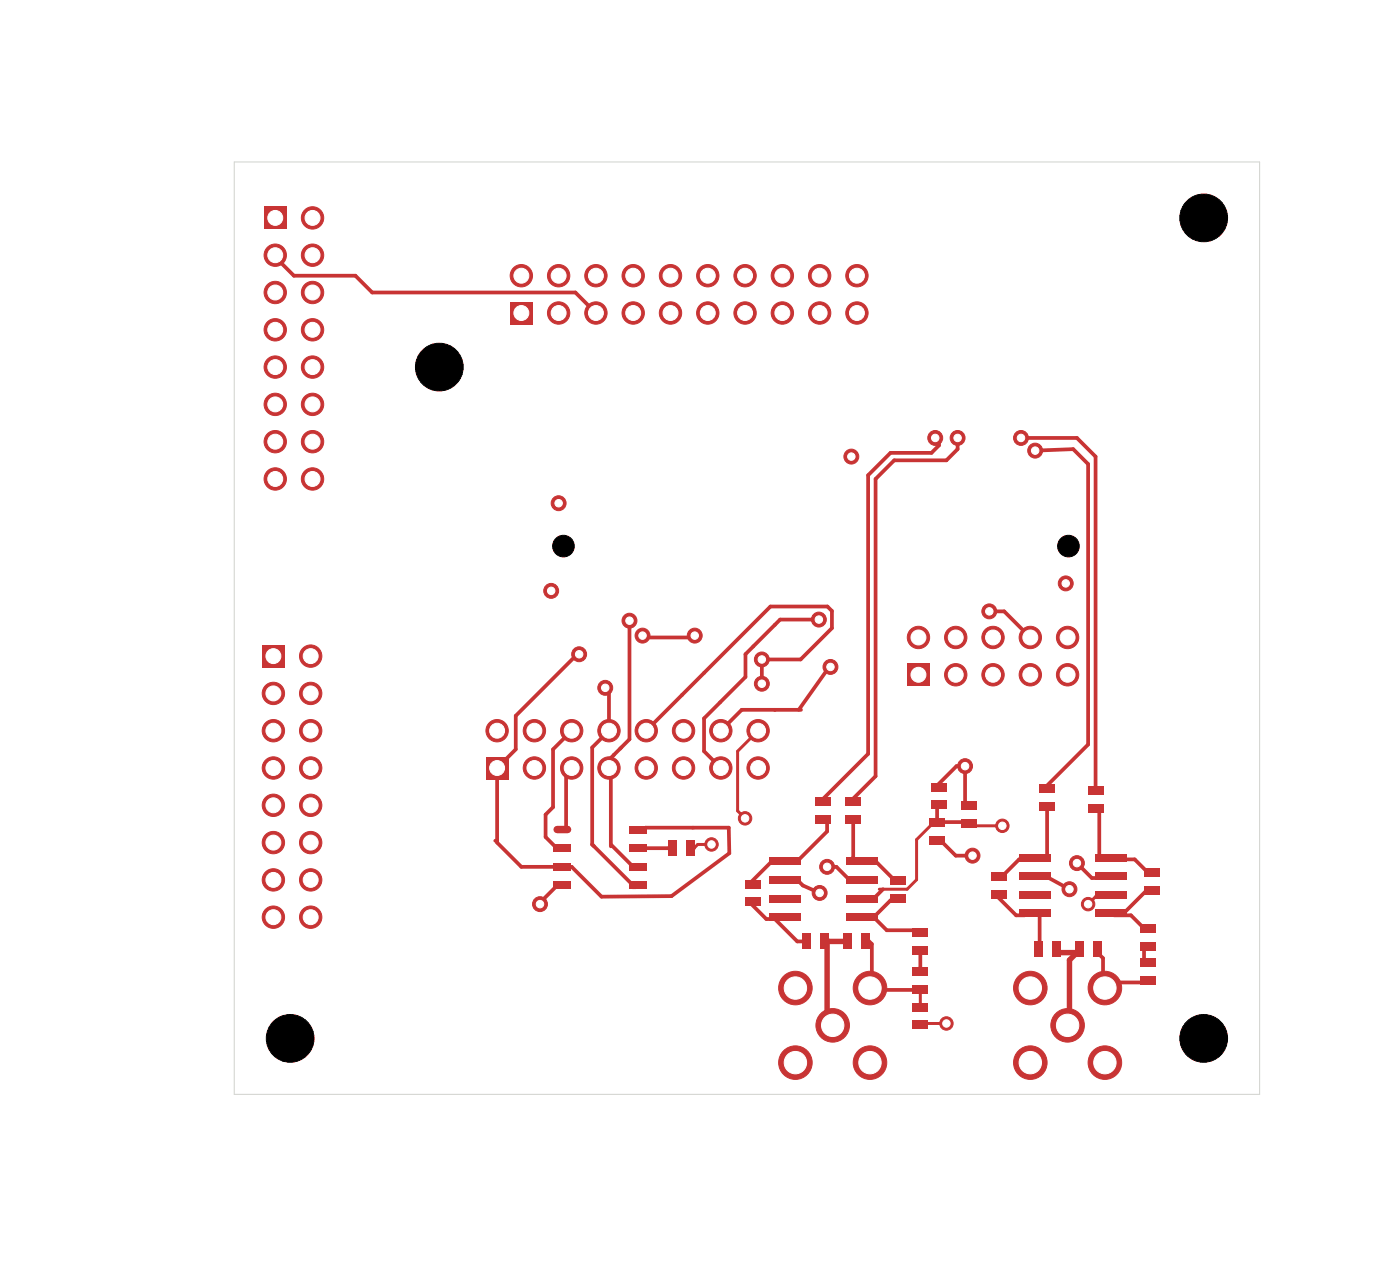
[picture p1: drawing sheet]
<svg xmlns="http://www.w3.org/2000/svg" width="70mm" height="63mm" viewBox="0 0 70 63" stroke-linecap="round" stroke-linejoin="round" font-family="sans-serif">
<g fill="#c83434">
<path d="M40.9 46.6h.5v.8h-.5z"/>
<path d="M40 46.6h.5v.8h-.5z"/>
<path d="M56.9 48.7h.8v.4h-.8z"/>
<path d="M56.9 47.8h.8v.4h-.8z"/>
<path d="M24.2 37.8h1.2v1.1h-1.2z"/>
</g>
<g fill="#c83434" stroke="#c83434" stroke-width=".05">
<circle cx="24.8" cy="36.4" r=".56"/>
<circle cx="26.7" cy="38.3" r=".56"/>
<circle cx="26.7" cy="36.4" r=".56"/>
<circle cx="28.5" cy="38.3" r=".56"/>
<circle cx="28.5" cy="36.4" r=".56"/>
<circle cx="30.4" cy="38.3" r=".56"/>
<circle cx="30.4" cy="36.4" r=".56"/>
<circle cx="32.2" cy="38.3" r=".56"/>
<circle cx="32.2" cy="36.4" r=".56"/>
<circle cx="34.1" cy="38.3" r=".56"/>
<circle cx="34.1" cy="36.4" r=".56"/>
<circle cx="36" cy="38.3" r=".56"/>
<circle cx="36" cy="36.4" r=".56"/>
<circle cx="37.8" cy="38.3" r=".56"/>
<circle cx="37.8" cy="36.4" r=".56"/>
</g>
<g fill="#c83434">
<path d="M45.5 47.2h.8v.4h-.8z"/>
<path d="M45.5 46.3h.8v.4h-.8z"/>
<path d="M44.4 44.6h.8v.4h-.8z"/>
<path d="M44.4 43.7h.8v.4h-.8z"/>
<path d="M47.9 40.9h.8v.4h-.8z"/>
<path d="M47.9 40h.8v.4h-.8z"/>
<path d="M34.2 41.9h.5v.8h-.5z"/>
<path d="M33.3 41.9h.5v.8h-.5z"/>
<path d="M45.5 50.9h.8v.5h-.8z"/>
<path d="M45.5 50h.8v.5h-.8z"/>
<path d="M40.7 40.7h.8v.4h-.8z"/>
<path d="M40.7 39.8h.8v.4h-.8z"/>
<path d="M54.7 45.4h1.5v.4h-1.5z"/>
<path d="M54.7 44.4h1.5v.4h-1.5z"/>
<path d="M54.7 43.5h1.5v.4h-1.5z"/>
<path d="M54.7 42.6h1.5v.4h-1.5z"/>
<path d="M50.8 42.6h1.6v.4h-1.6z"/>
<path d="M50.8 43.5h1.6v.4h-1.6z"/>
<path d="M50.8 44.4h1.6v.4h-1.6z"/>
<path d="M50.8 45.4h1.6v.4h-1.6z"/>
<path d="M45.3 33.1h1.1v1.1h-1.1z"/>
</g>
<g fill="#c83434" stroke="#c83434" stroke-width=".05">
<circle cx="45.8" cy="31.8" r=".56"/>
<circle cx="47.7" cy="33.7" r=".56"/>
<circle cx="47.7" cy="31.8" r=".56"/>
<circle cx="49.5" cy="33.7" r=".56"/>
<circle cx="49.5" cy="31.8" r=".56"/>
<circle cx="51.4" cy="33.7" r=".56"/>
<circle cx="51.4" cy="31.8" r=".56"/>
<circle cx="53.3" cy="33.7" r=".56"/>
<circle cx="53.3" cy="31.8" r=".56"/>
</g>
<path d="M27.8 41.4h.5" fill="none" stroke="#c83434" stroke-width=".37"/>
<g fill="#c83434">
<path d="M27.6 42.1h.9v.4h-.9z"/>
<path d="M27.6 43.1h.9v.3h-.9z"/>
<path d="M27.6 44h.9v.4h-.9z"/>
<path d="M31.4 44h.9v.4h-.9z"/>
<path d="M31.4 43.1h.9v.3h-.9z"/>
<path d="M31.4 42.1h.9v.4h-.9z"/>
<path d="M31.4 41.2h.9v.4h-.9z"/>
<path d="M53.6 46.9h.5v.8h-.5z"/>
<path d="M54.5 46.9h.5v.8h-.5z"/>
<path d="M54.3 40.1h.8v.5h-.8z"/>
<path d="M54.3 39.2h.8v.5h-.8z"/>
<path d="M46.5 39.9h.7v.5h-.7z"/>
<path d="M46.5 39h.7v.5h-.7z"/>
<path d="M57.1 44.2h.7v.5h-.7z"/>
<path d="M57.1 43.3h.7v.5h-.7z"/>
<path d="M42.2 40.7h.8v.4h-.8z"/>
<path d="M42.2 39.8h.8v.4h-.8z"/>
<path d="M52.5 46.9h.4v.8h-.4z"/>
<path d="M51.6 46.9h.4v.8h-.4z"/>
<path d="M51.9 40h.7v.5h-.7z"/>
<path d="M51.9 39.1h.7v.5h-.7z"/>
<path d="M42.1 46.6h.4v.8h-.4z"/>
<path d="M43 46.6h.4v.8h-.4z"/>
<path d="M37.2 44.8h.7v.4h-.7z"/>
<path d="M37.2 43.9h.7v.4h-.7z"/>
<path d="M49.4 44.4h.8v.4h-.8z"/>
<path d="M49.4 43.5h.8v.4h-.8z"/>
</g>
<g fill="#c83434" stroke="#c83434" stroke-width=".05">
<circle cx="41.5" cy="51.1" r=".84"/>
<circle cx="39.7" cy="49.3" r=".84"/>
<circle cx="43.4" cy="49.3" r=".84"/>
<circle cx="39.7" cy="53" r=".84"/>
<circle cx="43.4" cy="53" r=".84"/>
</g>
<path d="M25.5 15.1h1.1v1.1h-1.1z" fill="#c83434"/>
<g fill="#c83434" stroke="#c83434" stroke-width=".05">
<circle cx="26" cy="13.8" r=".56"/>
<circle cx="27.9" cy="15.6" r=".56"/>
<circle cx="27.9" cy="13.8" r=".56"/>
<circle cx="29.7" cy="15.6" r=".56"/>
<circle cx="29.7" cy="13.8" r=".56"/>
<circle cx="31.6" cy="15.6" r=".56"/>
<circle cx="31.6" cy="13.8" r=".56"/>
<circle cx="33.5" cy="15.6" r=".56"/>
<circle cx="33.5" cy="13.8" r=".56"/>
<circle cx="35.3" cy="15.6" r=".56"/>
<circle cx="35.3" cy="13.8" r=".56"/>
<circle cx="37.2" cy="15.6" r=".56"/>
<circle cx="37.2" cy="13.8" r=".56"/>
<circle cx="39" cy="15.6" r=".56"/>
<circle cx="39" cy="13.8" r=".56"/>
<circle cx="40.9" cy="15.6" r=".56"/>
<circle cx="40.9" cy="13.8" r=".56"/>
<circle cx="42.8" cy="15.6" r=".56"/>
<circle cx="42.8" cy="13.8" r=".56"/>
</g>
<g fill="#c83434">
<path d="M46.4 41.7h.7v.4h-.7z"/>
<path d="M46.4 40.8h.7v.4h-.7z"/>
<path d="M13.2 10.3h1.1v1.1h-1.1z"/>
</g>
<g fill="#c83434" stroke="#c83434" stroke-width=".05">
<circle cx="15.6" cy="10.9" r=".56"/>
<circle cx="13.7" cy="12.7" r=".56"/>
<circle cx="15.6" cy="12.7" r=".56"/>
<circle cx="13.7" cy="14.6" r=".56"/>
<circle cx="15.6" cy="14.6" r=".56"/>
<circle cx="13.7" cy="16.5" r=".56"/>
<circle cx="15.6" cy="16.5" r=".56"/>
<circle cx="13.7" cy="18.3" r=".56"/>
<circle cx="15.6" cy="18.3" r=".56"/>
<circle cx="13.7" cy="20.2" r=".56"/>
<circle cx="15.6" cy="20.2" r=".56"/>
<circle cx="13.7" cy="22" r=".56"/>
<circle cx="15.6" cy="22" r=".56"/>
<circle cx="13.7" cy="23.9" r=".56"/>
<circle cx="15.6" cy="23.9" r=".56"/>
</g>
<g fill="#c83434">
<path d="M56.9 47h.8v.4h-.8z"/>
<path d="M56.9 46.1h.8v.5h-.8z"/>
<path d="M45.5 49.1h.8v.5h-.8z"/>
<path d="M45.5 48.2h.8v.5h-.8z"/>
<path d="M42.2 45.6h1.6v.3h-1.6z"/>
<path d="M42.2 44.6h1.6v.4h-1.6z"/>
<path d="M42.2 43.7h1.6v.4h-1.6z"/>
<path d="M42.2 42.8h1.6v.3h-1.6z"/>
<path d="M38.4 42.8h1.6v.3h-1.6z"/>
<path d="M38.4 43.7h1.6v.4h-1.6z"/>
<path d="M38.4 44.6h1.6v.4h-1.6z"/>
<path d="M38.4 45.6h1.6v.3h-1.6z"/>
<path d="M13.1 32.2h1.1v1.1h-1.1z"/>
</g>
<g fill="#c83434" stroke="#c83434" stroke-width=".05">
<circle cx="15.5" cy="32.7" r=".56"/>
<circle cx="13.6" cy="34.6" r=".56"/>
<circle cx="15.5" cy="34.6" r=".56"/>
<circle cx="13.6" cy="36.4" r=".56"/>
<circle cx="15.5" cy="36.4" r=".56"/>
<circle cx="13.6" cy="38.3" r=".56"/>
<circle cx="15.5" cy="38.3" r=".56"/>
<circle cx="13.6" cy="40.2" r=".56"/>
<circle cx="15.5" cy="40.2" r=".56"/>
<circle cx="13.6" cy="42" r=".56"/>
<circle cx="15.5" cy="42" r=".56"/>
<circle cx="13.6" cy="43.9" r=".56"/>
<circle cx="15.5" cy="43.9" r=".56"/>
<circle cx="13.6" cy="45.8" r=".56"/>
<circle cx="15.5" cy="45.8" r=".56"/>
<circle cx="53.3" cy="51.1" r=".84"/>
<circle cx="51.4" cy="49.3" r=".84"/>
<circle cx="55.1" cy="49.3" r=".84"/>
<circle cx="51.4" cy="53" r=".84"/>
<circle cx="55.1" cy="53" r=".84"/>
<circle cx="48.1" cy="38.2" r=".37"/>
<circle cx="53.2" cy="29.1" r=".37"/>
<circle cx="53.4" cy="44.4" r=".37"/>
<circle cx="40.9" cy="44.5" r=".37"/>
<circle cx="28.9" cy="32.6" r=".37"/>
<circle cx="27.9" cy="25.1" r=".37"/>
<circle cx="35.5" cy="42.1" r=".33"/>
<circle cx="26.9" cy="45.1" r=".37"/>
<circle cx="37.2" cy="40.8" r=".33"/>
<circle cx="42.5" cy="22.8" r=".37"/>
<circle cx="27.5" cy="29.5" r=".37"/>
<circle cx="34.7" cy="31.7" r=".37"/>
<circle cx="32.1" cy="31.7" r=".37"/>
<circle cx="31.4" cy="31" r=".37"/>
<circle cx="30.2" cy="34.3" r=".37"/>
<circle cx="38" cy="34.1" r=".37"/>
<circle cx="38" cy="32.9" r=".37"/>
<circle cx="40.9" cy="30.9" r=".37"/>
<circle cx="41.4" cy="33.3" r=".37"/>
<circle cx="50" cy="41.2" r=".33"/>
<circle cx="54.3" cy="45.1" r=".33"/>
<circle cx="41.3" cy="43.2" r=".37"/>
<circle cx="48.5" cy="42.7" r=".37"/>
<circle cx="53.7" cy="43.1" r=".37"/>
<circle cx="47.2" cy="51.1" r=".33"/>
<circle cx="46.7" cy="21.8" r=".37"/>
<circle cx="49.4" cy="30.5" r=".37"/>
<circle cx="50.9" cy="21.8" r=".37"/>
<circle cx="47.8" cy="21.8" r=".37"/>
<circle cx="51.6" cy="22.5" r=".37"/>
</g>
<path d="M41.2 46.8l.1 .2h1M41.3 47v3.9l.2 .3M52.7 47.5h1l-.3 .4v3" fill="none" stroke="#c83434" stroke-width=".27"/>
<g fill="none" stroke="#c83434" stroke-width=".19">
<path d="M13.8 12.9l.9 .9h3l.9 .8h10.1l1 1M28.5 38.3l-.3 .3v2.8l.1-.1M28.5 36.4l-.9 1v2.9l-.4 .3v1.2l.6 .5M28.9 32.6h-.1l-3.1 3.1v1.7l-.9 .9v3.7l1.2 1.2h1.9M30.4 36.4l-.9 .9v4.8l2.2 2.2M30.4 34.3v2.2M31.4 31v5.9l-1 1v.4l.1 .1v3.8M32 31.7l.2 .1M32.1 31.8h2.7M38 34.1v-1.2h1.9l1.6-1.6v-.8l-.2-.2h-2.9l-6.2 6.1M38.7 35.4h.1M40 35.4h-3l-1 1"/>
<path d="M40.9 30.9h.1M40.9 30.9h-2l-1.7 1.7v1.2l-2.1 2v1.7l.9 .8M41.4 33.3l-1.5 2.1M46.8 22v.2l-.3 .4h-2.1l-1.1 1.1v13.9l-2.4 2.4M47.8 21.8v.6l-.6 .6h-2.6l-.9 .9v14.8l-1.3 1.3M48 38.2h-.3l-1 1.1M48.1 38.2l.1 2M49.4 30.5h.7l1.3 1.3M50.9 21.8h2.8l1 1v16.5l-.2 .1M51.6 22.5l1.9-.1 .8 .7v14l-2.2 2.3M24.7 41.9h.1M27.8 44.2l-.9 .9"/>
<path d="M28.3 41.3v.1M30.5 42.1l1.2 1.2M31.6 44.2v.1M31.7 43.2l-.1 .1M32.1 41.4l.1-.1h4.2v1.3l-2.9 2.1h-3.5l-1.5-1.5h-.5M32.1 42.3h1.3l.2 .1M34.5 42.1l.1 .2M37.4 45l.8 .8h.6M38.6 45.8l1.2 1.2h.5M38.7 42.9l-1.3 1.2M39.8 43.9l.3 .3 .8 .3M41.3 43.2h.4l.7 .7"/>
<path d="M41.3 41v.5l-1.5 1.5M42.6 40.9v1.9l-.2 .2M43.2 46.8l.3 .3v2.1M43.4 49.3l.1 .1h2.2M43.5 43.1h.3l.8 .8M44.1 44.4l-.5 .4M45 44.9h-.6l-.8 .9 .6 .6h1.7M45.9 47.4v.9l-.1 .1M46.7 40.2h.1v.8h1.7M46.9 41.9l.8 .8h.6M49.7 44.6l1 1.1h.4M51.3 42.9h-.5l-.8 .8"/>
<path d="M51.9 45.7v1.4l-.1 .1M52.2 43.7l1.2 .7M52.2 40.2v2.6M53.7 43.1l.8 .7h.7M54.7 47.5l.3 .3v1.2h2.3M54.8 40.3v2.5M55.6 42.9h1l.7 .6M55.6 45.7h.8l.7 .6M57.1 47.3v.7M57.5 44.4h-.3l-1.1 1.2"/>
</g>
<path d="M37.7 36.5l-.9 1v2.9l.4 .4M35.5 42.1h-.7l-.3 .4M45.9 49.4v.7l-.1 .1M46.6 41l-.9 .9v2l-.4 .5h-1.4M47.2 51.1h-1.4M48.5 41.1l.1 .1h1.4M55 44.7h-.3l-.4 .4" fill="none" stroke="#c83434" stroke-width=".15"/>
<path d="M11.7 8.1h51.1v46.5h-51.1z" fill="none" stroke="#d0d2cd" stroke-width=".05"/>
<g fill="#fff" stroke="#fff" stroke-width=".05">
<circle cx="48.1" cy="38.2" r=".19"/>
<circle cx="53.2" cy="29.1" r=".19"/>
<circle cx="53.4" cy="44.4" r=".19"/>
<circle cx="40.9" cy="44.5" r=".19"/>
<circle cx="28.9" cy="32.6" r=".19"/>
<circle cx="27.9" cy="25.1" r=".19"/>
<circle cx="35.5" cy="42.1" r=".19"/>
<circle cx="26.9" cy="45.1" r=".19"/>
<circle cx="37.2" cy="40.8" r=".19"/>
<circle cx="42.5" cy="22.8" r=".19"/>
<circle cx="27.5" cy="29.5" r=".19"/>
<circle cx="34.7" cy="31.7" r=".19"/>
<circle cx="32.1" cy="31.7" r=".19"/>
<circle cx="31.4" cy="31" r=".19"/>
<circle cx="30.2" cy="34.3" r=".19"/>
<circle cx="38" cy="34.1" r=".19"/>
<circle cx="38" cy="32.9" r=".19"/>
<circle cx="40.9" cy="30.9" r=".19"/>
<circle cx="41.4" cy="33.3" r=".19"/>
<circle cx="50" cy="41.2" r=".19"/>
<circle cx="54.3" cy="45.1" r=".19"/>
<circle cx="41.3" cy="43.2" r=".19"/>
<circle cx="48.5" cy="42.7" r=".19"/>
<circle cx="53.7" cy="43.1" r=".19"/>
<circle cx="47.2" cy="51.1" r=".19"/>
<circle cx="46.7" cy="21.8" r=".19"/>
<circle cx="49.4" cy="30.5" r=".19"/>
<circle cx="50.9" cy="21.8" r=".19"/>
<circle cx="47.8" cy="21.8" r=".19"/>
<circle cx="51.6" cy="22.5" r=".19"/>
<circle cx="24.8" cy="38.3" r=".37"/>
<circle cx="24.8" cy="36.4" r=".37"/>
<circle cx="26.7" cy="38.3" r=".37"/>
<circle cx="26.7" cy="36.4" r=".37"/>
<circle cx="28.5" cy="38.3" r=".37"/>
<circle cx="28.5" cy="36.4" r=".37"/>
<circle cx="30.4" cy="38.3" r=".37"/>
<circle cx="30.4" cy="36.4" r=".37"/>
<circle cx="32.2" cy="38.3" r=".37"/>
<circle cx="32.2" cy="36.4" r=".37"/>
<circle cx="34.1" cy="38.3" r=".37"/>
<circle cx="34.1" cy="36.4" r=".37"/>
<circle cx="36" cy="38.3" r=".37"/>
<circle cx="36" cy="36.4" r=".37"/>
<circle cx="37.8" cy="38.3" r=".37"/>
<circle cx="37.8" cy="36.4" r=".37"/>
<circle cx="45.8" cy="33.7" r=".37"/>
<circle cx="45.8" cy="31.8" r=".37"/>
<circle cx="47.7" cy="33.7" r=".37"/>
<circle cx="47.7" cy="31.8" r=".37"/>
<circle cx="49.5" cy="33.7" r=".37"/>
<circle cx="49.5" cy="31.8" r=".37"/>
<circle cx="51.4" cy="33.7" r=".37"/>
<circle cx="51.4" cy="31.8" r=".37"/>
<circle cx="53.3" cy="33.7" r=".37"/>
<circle cx="53.3" cy="31.8" r=".37"/>
<circle cx="41.5" cy="51.1" r=".56"/>
<circle cx="39.7" cy="49.3" r=".56"/>
<circle cx="43.4" cy="49.3" r=".56"/>
<circle cx="39.7" cy="53" r=".56"/>
<circle cx="43.4" cy="53" r=".56"/>
<circle cx="26" cy="15.6" r=".37"/>
<circle cx="26" cy="13.8" r=".37"/>
<circle cx="27.9" cy="15.6" r=".37"/>
<circle cx="27.9" cy="13.8" r=".37"/>
<circle cx="29.7" cy="15.6" r=".37"/>
<circle cx="29.7" cy="13.8" r=".37"/>
<circle cx="31.6" cy="15.6" r=".37"/>
<circle cx="31.6" cy="13.8" r=".37"/>
<circle cx="33.5" cy="15.6" r=".37"/>
<circle cx="33.5" cy="13.8" r=".37"/>
<circle cx="35.3" cy="15.6" r=".37"/>
<circle cx="35.3" cy="13.8" r=".37"/>
<circle cx="37.2" cy="15.6" r=".37"/>
<circle cx="37.2" cy="13.8" r=".37"/>
<circle cx="39" cy="15.6" r=".37"/>
<circle cx="39" cy="13.8" r=".37"/>
<circle cx="40.9" cy="15.6" r=".37"/>
<circle cx="40.9" cy="13.8" r=".37"/>
<circle cx="42.8" cy="15.6" r=".37"/>
<circle cx="42.8" cy="13.8" r=".37"/>
<circle cx="13.7" cy="10.9" r=".37"/>
<circle cx="15.6" cy="10.9" r=".37"/>
<circle cx="13.7" cy="12.7" r=".37"/>
<circle cx="15.6" cy="12.7" r=".37"/>
<circle cx="13.7" cy="14.6" r=".37"/>
<circle cx="15.6" cy="14.6" r=".37"/>
<circle cx="13.7" cy="16.5" r=".37"/>
<circle cx="15.6" cy="16.5" r=".37"/>
<circle cx="13.7" cy="18.3" r=".37"/>
<circle cx="15.6" cy="18.3" r=".37"/>
<circle cx="13.7" cy="20.2" r=".37"/>
<circle cx="15.6" cy="20.2" r=".37"/>
<circle cx="13.7" cy="22" r=".37"/>
<circle cx="15.6" cy="22" r=".37"/>
<circle cx="13.7" cy="23.9" r=".37"/>
<circle cx="15.6" cy="23.9" r=".37"/>
<circle cx="13.6" cy="32.7" r=".37"/>
<circle cx="15.5" cy="32.7" r=".37"/>
<circle cx="13.6" cy="34.6" r=".37"/>
<circle cx="15.5" cy="34.6" r=".37"/>
<circle cx="13.6" cy="36.4" r=".37"/>
<circle cx="15.5" cy="36.4" r=".37"/>
<circle cx="13.6" cy="38.3" r=".37"/>
<circle cx="15.5" cy="38.3" r=".37"/>
<circle cx="13.6" cy="40.2" r=".37"/>
<circle cx="15.5" cy="40.2" r=".37"/>
<circle cx="13.6" cy="42" r=".37"/>
<circle cx="15.5" cy="42" r=".37"/>
<circle cx="13.6" cy="43.9" r=".37"/>
<circle cx="15.5" cy="43.9" r=".37"/>
<circle cx="13.6" cy="45.8" r=".37"/>
<circle cx="15.5" cy="45.8" r=".37"/>
<circle cx="53.3" cy="51.1" r=".56"/>
<circle cx="51.4" cy="49.3" r=".56"/>
<circle cx="55.1" cy="49.3" r=".56"/>
<circle cx="51.4" cy="53" r=".56"/>
<circle cx="55.1" cy="53" r=".56"/>
</g>
<g fill="#000" stroke="#000" stroke-width=".05">
<circle cx="21.9" cy="18.3" r="1.19"/>
<circle cx="60.1" cy="10.9" r="1.19"/>
<circle cx="28.1" cy="27.2" r=".54"/>
<circle cx="53.3" cy="27.2" r=".54"/>
<circle cx="14.5" cy="51.8" r="1.19"/>
<circle cx="60.1" cy="51.8" r="1.19"/>
</g>
</svg>
